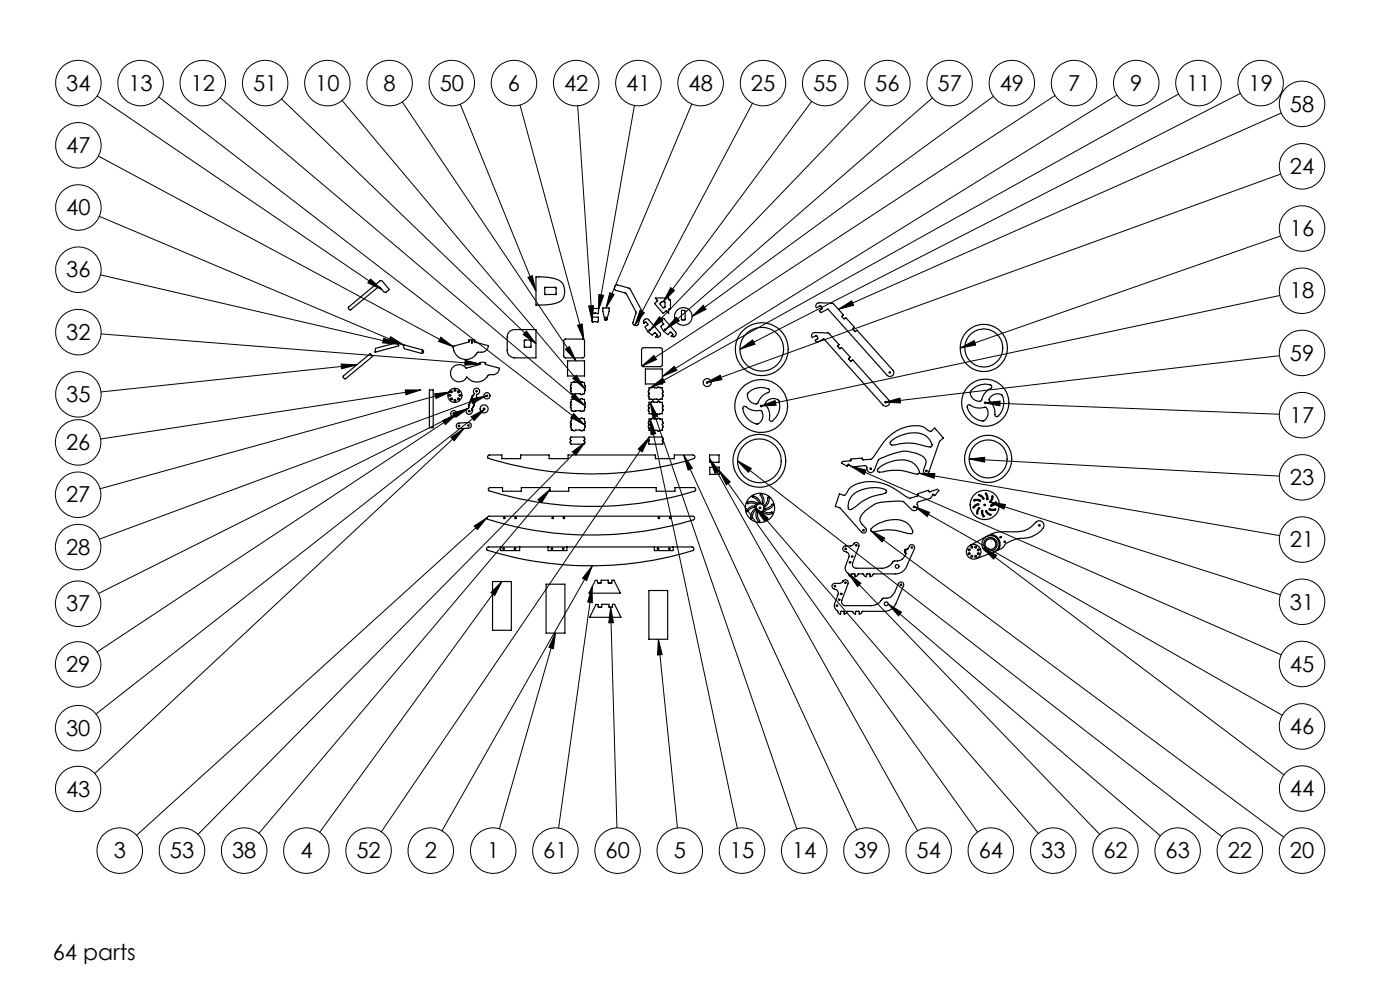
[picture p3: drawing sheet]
<svg xmlns="http://www.w3.org/2000/svg" width="297mm" height="210mm" viewBox="0 0 297 210" stroke-linecap="round" stroke-linejoin="round" font-family="sans-serif">
<defs><g id="words">
<g font-size="4.7">
<text x="14.1" y="19.3">34</text>
<text x="27.3" y="19.3">13</text>
<text x="40.4" y="19.3">12</text>
<text x="53.7" y="19.3">51</text>
<text x="66.9" y="19.3">10</text>
<text x="81.4" y="19.3">8</text>
<text x="93.3" y="19.3">50</text>
<text x="107.8" y="19.3">6</text>
<text x="119.7" y="19.3">42</text>
<text x="132.9" y="19.3">41</text>
<text x="146.1" y="19.3">48</text>
<text x="159.3" y="19.3">25</text>
<text x="172.5" y="19.3">55</text>
<text x="185.7" y="19.3">56</text>
<text x="198.9" y="19.3">57</text>
<text x="212.1" y="19.3">49</text>
<text x="226.6" y="19.3">7</text>
<text x="239.8" y="19.3">9</text>
<text x="251.7" y="19.3">11</text>
<text x="264.9" y="19.3">19</text>
<text x="273.7" y="23.7">58</text>
<text x="14" y="32.5">47</text>
<text x="273.7" y="36.9">24</text>
<text x="14" y="45.7">40</text>
<text x="273.7" y="50.1">16</text>
<text x="14" y="58.9">36</text>
<text x="273.7" y="63.3">18</text>
<text x="14" y="72.1">32</text>
<text x="273.7" y="76.5">59</text>
<text x="14" y="85.3">35</text>
<text x="273.7" y="89.7">17</text>
<text x="14" y="95.5">26</text>
<text x="14" y="106.6">27</text>
<text x="273.7" y="102.9">23</text>
<text x="14" y="117.7">28</text>
<text x="273.7" y="116.1">21</text>
<text x="14" y="129.7">37</text>
<text x="273.7" y="129.3">31</text>
<text x="14" y="142.6">29</text>
<text x="273.7" y="142.5">45</text>
<text x="273.7" y="155.7">46</text>
<text x="14" y="156.1">30</text>
<text x="14" y="169">43</text>
<text x="273.7" y="168.9">44</text>
<text x="24.1" y="182.1">3</text>
<text x="36" y="182.1">53</text>
<text x="49.2" y="182.1">38</text>
<text x="63.7" y="182.1">4</text>
<text x="75.6" y="182.1">52</text>
<text x="90.1" y="182.1">2</text>
<text x="103.4" y="182.1">1</text>
<text x="115.3" y="182.1">61</text>
<text x="128.5" y="182.1">60</text>
<text x="142.9" y="182.1">5</text>
<text x="154.8" y="182.1">15</text>
<text x="168" y="182.1">14</text>
<text x="181.2" y="182.1">39</text>
<text x="194.4" y="182.1">54</text>
<text x="207.6" y="182.1">64</text>
<text x="220.9" y="182.1">33</text>
<text x="234.1" y="182.1">62</text>
<text x="247.3" y="182.1">63</text>
<text x="260.5" y="182.1">22</text>
<text x="273.7" y="182.1">20</text>
<text x="11.2" y="203.7">64 parts</text>
</g>
</g></defs>
<g fill="none" stroke="#000" stroke-width=".21">
<path d="M250 20l-112.1 62.3M263.1 19.8l-106.1 54.3M20.6 20.3l60.4 41.1M20.9 33.1l75.3 40.4M33.7 20.6l90.3 69.6M46.7 20.7l77.3 65.3M59.7 21l54 51.9M72.6 21.3l51.4 61.2M85.3 21.6l36.9 54.9M97.6 22.1l16.1 39.6M110.3 22.3l13.6 49.7M122.6 22.4l3 45.8"/>
<path d="M134.6 22.4l-7.6 43.4M146.8 22.1l-18.2 43.2M159.6 21.9l-24.9 47.1M172.2 21.5l-31.5 42.5M184.9 21.1l-46.9 48.8M197.8 20.8l-56.5 49M210.7 20.5l-63.9 46.6M223.8 20.3l-87.6 57.3M237 20.2l-96.5 59.7M271.7 36.9l-121.8 44.3M271.8 24l-93.9 41.6M21.1 45.9l64.6 27.3"/>
<path d="M21.3 58.3l63.2 14.7M78.6 59.2l2.4 2.2-3-1.4zM112 58.8l.9-.3 .8 3.2zM271.7 50.1l-68 23.7M21.4 70.8l80.5 6.4M72.4 77.2l3.3 .2-3.2 .8zM75.7 77.4l-54.3 5.7M81.4 71.7l3.1 1.3-3.3-.3zM82.9 71.4l2.8 1.8-3.3-.8zM93.5 71.5l2.7 2-3.2-1.1zM98.7 76.4l3.2 .8-3.3 .3zM111.7 70.2l2 2.7-2.7-1.9z"/>
<path d="M119.9 74.1l.9-.6 1.4 3zM122.5 69l1-.3 .4 3.3zM124.9 64.9l1-.1-.3 3.4zM127 62.5l1.1 .1-1.1 3.2zM129.4 62.1l.9 .4-1.7 2.8zM135.8 65.8l.9 .5-2 2.7zM136.2 77.6l2.5-2.2 .6 .9zM139.9 67.2l.7 .7-2.6 2zM140.5 79.9l2.6-2.2 .5 .9zM142.3 61l.8 .6-2.4 2.4zM143.4 67.3l.7 .7-2.8 1.8zM149.2 64.8l.6 .8-3 1.5z"/>
<path d="M157 74.1l2.7-2 .5 .9zM177.9 65.6l2.8-1.8 .4 1zM203.7 73.8l3-1.6 .3 1zM271.4 75.5l-83.7 9.8M271.5 62.7l-110.2 23.4M86 82.7h3.3l-3.2 1zM89.3 82.7l-68 10.4M92.2 83.5l3.3-.4-3 1.4zM93.9 89.2l3-1.4-2.4 2.3zM95.5 83.1l-74.3 20.6M95.7 92.8l2.7-1.9-2.1 2.6zM96.3 87.6l3.1-1-2.7 1.9z"/>
<path d="M96.9 87.8l-76.3 50.5M98.4 90.9l-78.3 73.2M99.4 86.6l-78.5 39.3M99.9 84.7l3.2-.7-2.9 1.6zM99.9 88.4l3-1.6-2.3 2.4zM102.9 86.8l-82.5 64.7M103.1 84l-82 30.4M121.4 95.8l2.7-2-1.9 2.7zM121.5 80.2l.8-.6 1.7 2.9zM121.7 87.7l2.3 2.5-2.9-1.7zM121.8 83.5l2.2 2.5-2.8-1.7zM124.1 93.8l-82.1 83.2"/>
<path d="M137.7 92.8l-1.5 3-.8-.5zM137.7 92.8l-56.8 83.7M137.9 82.3l2.7-2.1 .5 .9zM137.9 85.3l1.6 3-1 .3zM137.9 88.9l1.2 3.1-1 .2zM137.9 85.3l31.2 90.6M137.9 88.9l18.5 86.8M145 96.5l1.9 2.8-.9 .4zM145 96.5l36.8 79.6M149.9 81.2l2.9-1.6 .3 .9zM150.5 97.3l44.2 78.9M150.5 97.3l2.1 2.6-.9 .5z"/>
<path d="M152.6 99.9l2.3 2.3-.8 .6zM152.6 99.9l54.8 76.6M156.5 97.7l2.9 1.7-.6 .8zM156.5 97.7l102.7 79.8M161.3 86.1l3.1-1.1 .2 1zM180.5 98.9l91.3 40M180.5 98.9l3.2 .8-.4 1zM187.7 85.3l3.2-.9 .1 1.1zM205.6 97.4l3.3-.4v1zM205.6 97.4l65.8 3.6M208.8 85.4l62.6 2.5M208.8 85.4l3.4-.3-.1 1z"/>
<path d="M100.6 111.6l2.8-1.9-2.1 2.6zM103.4 109.7l-74.4 67.5M114.1 106l2.6-2.2-1.8 2.8zM116.7 103.8l-61.8 73M160.4 107.7l2.5 2.2-.7 .7zM160.4 107.7l59.9 69.1M184.7 112.6l87.6 65M184.7 112.6l3 1.6-.6 .8zM194.1 107.5l77.9 44.2M194.1 107.5l3.1 1.2-.5 .9zM195 100.4l76.5 13.2M195 100.4l3.3 .1-.1 1z"/>
<path d="M208.5 116.2l63.9 48.2M208.5 116.2l2.9 1.6-.6 .8zM210 106.5l61.6 19.7M210 106.5l3.3 .5-.3 1zM106.5 123.4l-1.5 2.9-.9-.6zM106.5 123.4l-38.7 53.1M117.8 134.3l-.4 3.3-.9-.3zM117.8 134.3l-11.9 41.5M125.6 124.5l.1 3.3-1-.1zM125.6 124.5l-7.1 51.2M125.7 120l-31.9 56.2M125.7 120l-1.2 3.1-.9-.4z"/>
<path d="M129.5 128.8l1.4 46.8M129.5 128.8l.6 3.3h-.9zM139.7 135.6l.8 3.2-1 .2zM139.7 135.6l4 40M180 121.7l53.3 55.3M180 121.7l2.6 2-.7 .7zM188.4 128.1l2.8 1.7-.6 .8zM188.4 128.1l57.8 49.2"/>
<circle cx="16.6" cy="17.6" r="4.8"/>
<circle cx="29.8" cy="17.6" r="4.8"/>
<circle cx="43" cy="17.6" r="4.8"/>
<circle cx="56.2" cy="17.6" r="4.8"/>
<circle cx="69.4" cy="17.6" r="4.8"/>
<circle cx="82.7" cy="17.6" r="4.8"/>
<circle cx="95.9" cy="17.6" r="4.8"/>
<circle cx="109.1" cy="17.6" r="4.8"/>
<circle cx="122.2" cy="17.6" r="4.8"/>
<circle cx="135.4" cy="17.6" r="4.8"/>
<circle cx="148.6" cy="17.6" r="4.8"/>
<circle cx="161.9" cy="17.6" r="4.8"/>
<circle cx="175.1" cy="17.6" r="4.8"/>
<circle cx="188.3" cy="17.6" r="4.8"/>
<circle cx="201.4" cy="17.6" r="4.8"/>
<circle cx="214.6" cy="17.6" r="4.8"/>
<circle cx="227.9" cy="17.6" r="4.8"/>
<circle cx="241.1" cy="17.6" r="4.8"/>
<circle cx="254.3" cy="17.6" r="4.8"/>
<circle cx="267.5" cy="17.6" r="4.8"/>
<circle cx="16.6" cy="30.8" r="4.8"/>
<circle cx="276.2" cy="35.3" r="4.8"/>
<circle cx="276.2" cy="22" r="4.8"/>
<circle cx="16.6" cy="44" r="4.8"/>
<circle cx="16.6" cy="57.2" r="4.8"/>
<circle cx="276.2" cy="48.5" r="4.8"/>
<circle cx="16.6" cy="70.5" r="4.8"/>
<circle cx="276.2" cy="61.7" r="4.8"/>
<circle cx="276.2" cy="74.9" r="4.8"/>
<circle cx="16.6" cy="93.8" r="4.8"/>
<circle cx="16.6" cy="83.6" r="4.8"/>
<circle cx="276.2" cy="88.1" r="4.8"/>
<circle cx="16.6" cy="116.1" r="4.8"/>
<circle cx="16.6" cy="104.9" r="4.8"/>
<circle cx="276.2" cy="114.4" r="4.8"/>
<circle cx="276.2" cy="101.3" r="4.8"/>
<circle cx="16.6" cy="128.1" r="4.8"/>
<circle cx="276.2" cy="127.7" r="4.8"/>
<circle cx="16.6" cy="140.9" r="4.8"/>
<circle cx="16.6" cy="154.4" r="4.8"/>
<circle cx="276.2" cy="154.1" r="4.8"/>
<circle cx="276.2" cy="140.9" r="4.8"/>
<circle cx="16.6" cy="167.3" r="4.8"/>
<circle cx="276.2" cy="167.3" r="4.8"/>
<circle cx="25.4" cy="180.4" r="4.8"/>
<circle cx="38.6" cy="180.4" r="4.8"/>
<circle cx="51.8" cy="180.4" r="4.8"/>
<circle cx="65" cy="180.4" r="4.8"/>
<circle cx="78.2" cy="180.4" r="4.8"/>
<circle cx="91.4" cy="180.4" r="4.8"/>
<circle cx="104.6" cy="180.4" r="4.8"/>
<circle cx="117.8" cy="180.4" r="4.8"/>
<circle cx="131" cy="180.4" r="4.8"/>
<circle cx="144.2" cy="180.4" r="4.8"/>
<circle cx="157.4" cy="180.4" r="4.8"/>
<circle cx="170.6" cy="180.4" r="4.8"/>
<circle cx="183.8" cy="180.4" r="4.8"/>
<circle cx="197" cy="180.4" r="4.8"/>
<circle cx="210.2" cy="180.4" r="4.8"/>
<circle cx="223.4" cy="180.4" r="4.8"/>
<circle cx="236.6" cy="180.4" r="4.8"/>
<circle cx="249.8" cy="180.4" r="4.8"/>
<circle cx="263" cy="180.4" r="4.8"/>
<circle cx="276.2" cy="180.4" r="4.8"/>
</g>
<path d="M78.6 59.2l2.4 2.2-3-1.4zM121.7 87.7l2.3 2.5-2.9-1.7zM121.8 83.5l2.2 2.5-2.8-1.7zM111.7 70.2l2 2.7-2.7-1.9zM121.5 80.2l.8-.6 1.7 2.9zM112 58.8l.9-.3 .8 3.2zM119.9 74.1l.9-.6 1.4 3zM122.5 69l1-.3 .4 3.3zM124.9 64.9l1-.1-.3 3.4zM127 62.5l1.1 .1-1.1 3.2zM129.4 62.1l.9 .4-1.7 2.8zM135.8 65.8l.9 .5-2 2.7zM142.3 61l.8 .6-2.4 2.4zM139.9 67.2l.7 .7-2.6 2zM143.4 67.3l.7 .7-2.8 1.8zM149.2 64.8l.6 .8-3 1.5zM136.2 77.6l2.5-2.2 .6 .9zM140.5 79.9l2.6-2.2 .5 .9zM137.9 82.3l2.7-2.1 .5 .9zM157 74.1l2.7-2 .5 .9zM177.9 65.6l2.8-1.8 .4 1zM149.9 81.2l2.9-1.6 .3 .9zM203.7 73.8l3-1.6 .3 1zM161.3 86.1l3.1-1.1 .2 1zM187.7 85.3l3.2-.9 .1 1.1zM208.8 85.4l3.4-.3-.1 1zM205.6 97.4l3.3-.4v1zM195 100.4l3.3 .1-.1 1zM210 106.5l3.3 .5-.3 1zM180.5 98.9l3.2 .8-.4 1zM208.5 116.2l2.9 1.6-.6 .8zM194.1 107.5l3.1 1.2-.5 .9zM184.7 112.6l3 1.6-.6 .8zM188.4 128.1l2.8 1.7-.6 .8zM180 121.7l2.6 2-.7 .7zM156.5 97.7l2.9 1.7-.6 .8zM160.4 107.7l2.5 2.2-.7 .7zM152.6 99.9l2.3 2.3-.8 .6zM150.5 97.3l2.1 2.6-.9 .5zM145 96.5l1.9 2.8-.9 .4zM137.9 85.3l1.6 3-1 .3zM137.9 88.9l1.2 3.1-1 .2zM139.7 135.6l.8 3.2-1 .2zM129.5 128.8l.6 3.3h-.9zM125.6 124.5l.1 3.3-1-.1zM117.8 134.3l-.4 3.3-.9-.3zM125.7 120l-1.2 3.1-.9-.4zM137.7 92.8l-1.5 3-.8-.5zM106.5 123.4l-1.5 2.9-.9-.6zM114.1 106l2.6-2.2-1.8 2.8zM121.4 95.8l2.7-2-1.9 2.7zM100.6 111.6l2.8-1.9-2.1 2.6zM86 82.7h3.3l-3.2 1zM95.7 92.8l2.7-1.9-2.1 2.6zM99.9 88.4l3-1.6-2.3 2.4zM93.9 89.2l3-1.4-2.4 2.3zM96.3 87.6l3.1-1-2.7 1.9zM99.9 84.7l3.2-.7-2.9 1.6zM92.2 83.5l3.3-.4-3 1.4zM72.4 77.2l3.3 .2-3.2 .8zM98.7 76.4l3.2 .8-3.3 .3zM81.4 71.7l3.1 1.3-3.3-.3zM82.9 71.4l2.8 1.8-3.3-.8zM93.5 71.5l2.7 2-3.2-1.1z" fill="#000"/>
<g fill="none" stroke="#000" stroke-width=".25">
<path d="M113.7 58.7l2.2 .1a4.9 4.9 0 0 1 3.5 1.4l.2 .4a2.63 2.63 0 0 1-1.9 3.8l-1.7 .3h-2.3zM72.8 79.8l5.8-4.8 .5 .6-5.8 4.8-.2-.1zM73.9 65.2l6.8-5.7 .4 .2 1.5 1.7-.6 .5-.4 .1-1-1.1h-.3l-5.9 4.8h-.3zM79.7 73.9l4.7-1.3 .2 .8-5 1.3zM85.5 73.2l4.1 1a.38 .38 0 0 1 .3 .5 .38 .38 0 0 1-.5 .3l-3.6-1zM96 78a1.87 1.87 0 0 1 2.9 .1l2.9-.8 .1-.2-.2-.2 .6-.1 .7 .1-.1 .3 .1 .1 2.9 .8v.5l-.6 .6-.5 .3h-.9l-.4 .1a2.68 2.68 0 0 1-4.5 .4 1.83 1.83 0 0 1-2.6 .7 1.83 1.83 0 0 1-.4-2.7zM96.3 73.4l3.1-.8 .2-.2-.2-.3h.6h.7l-.1 .4 3 .8-.2 .7-.5 .5-.6 .2h-.9l-.3 .2a2.67 2.67 0 0 1-2.6 1.3 2.67 2.67 0 0 1-2.2-1.9l-.2-.5zM107.9 70.5l.4-.3 .7-.3h4.7v6h-4.5a1.63 1.63 0 0 1-1.6-1.6v-2.9zM111.2 72.2h1.5l-.1 1.5h-1.4zM115.5 61l2.4-.1 .1 1.5-2.4 .1zM119.7 72h4.1l.2 .2-.1 3.5-.2 .2-4-.1zM120.4 76.5h3.6v3.3h-3.6z"/>
<path d="M125.6 67.3h1.3l-.1 1.1-.5-.2-.6 .2zM125.6 65.4h1.4l-.1 1.2-.6-.2-.6 .1zM127.9 65.3h1.3v.7l-.4 1.8-.1 .1-.5-.1zM130.5 60.6l.5-.2 2.7 .9 2.5 4.8-.9 2.9-.4 .1-.6-.4 .6-2.5-2-3.9-2.4-.8-.1-.4zM136.2 73.9l.3-.1h3.8l.2 .3-.1 3.5-.2 .2-3.9-.1-.2-.2zM136.5 68l.6-.4 .4 .1 2.6 2.9v.6l-.4 .4-.6-.1 .4-.4-.5-.6-.6 .6-1-.7-.6-1.1 .6-.3 .1-.2-.5-.5-.4 .3zM136.9 78.3h3.6v3.1h-3.6zM139 63.2h2.9l-.1 .3 .4 .1v2h-.4l.1 .9-.6-.6-.6 .6-1.8-2.1 .6-.6zM139.8 67.9l.6-.4 .5 .1 2.5 2.9v.6l-.4 .4-.6-.2 .4-.3-.5-.6h-.1l-.5 .6-.9-.8-.6-1 .6-.4v-.2l-.5-.5-.4 .4zM140.1 64.3l.3-.3h.6l.1 1.1-.4 .2-.7-.8zM144.5 65.9h.9l-.1 2-.8-.1zM172.3 70.8a2.14 2.14 0 0 1 1.9-.2l1.7 .1 2.1 2.4-.3 .4 .5 .5 .3-.3 1.9 2.1-.4 .3 .4 .5 .2 .1 .3-.4 7.6 8.5a.81 .81 0 0 1 0 1.2 .81 .81 0 0 1-1.2-.1l-12.4-13.9-.2-.1-1.5 .7-.3-.4 .6-.3v-.2l-.3-.6-.9 .5-.1-.3z"/>
<path d="M173.2 64.4h.2a2.24 2.24 0 0 1 1.7-.1l1.7 .1 2.1 2.4-.3 .4 .4 .4 .1 .1 .3-.3 1.9 2.1-.4 .2 .4 .6h.2l.3-.3 7.6 8.5a.81 .81 0 0 1 0 1.2 .81 .81 0 0 1-1.2-.1l-12.4-14h-.2l-1.4 .7-.4-.4 .6-.3v-.2l-.3-.6-.9 .5-.1-.5zM91.1 82.7h.8v8h-.8zM97 89.9l.3-.2 2-.1a.6 .6 0 0 1 .7 .6 .6 .6 0 0 1-.6 .6l-2 .1a.6 .6 0 0 1-.6-.4 .6 .6 0 0 1 .2-.6zM100 84.4l.1 .2-.2 .2-.1 .5-.1 .1v.2l-.2 .1 .1 .3-.2 .1a.42 .42 0 0 1 0 .5 .42 .42 0 0 1-.3 .2 .66 .66 0 0 0 .3 1.1 .66 .66 0 0 0 .8-.9M100 84.4h.1M100.2 84.1v.1l-.2 .2M100.2 84.1h.1M100.2 84.1v-.1a.58 .58 0 0 0 .2-1 .68 .68 0 0 1 .8-.6 .68 .68 0 0 1 .6 .7 .68 .68 0 0 1-.7 .6v.7l-.1 .1-.1 .5M100.2 87h.1M100.9 85.1h.1M100.9 85.1l-.3 .4v.3l-.1 .1v.2l-.2 .1 .1 .2-.4 .3 .2 .3M103.5 96.7l.3-.2h2.7v.8h4v-.8h6v.8h4v-.8h18.5v.8h4.1v-.8h3.9l.4 .2v.4a72.7 72.7 0 0 1-43.9 0z"/>
<path d="M121.1 92.7l2.8 .1a.43 .43 0 0 1 0 .7 .37 .37 0 0 1 .2 .3 .37 .37 0 0 1-.2 .4l-2.8-.1a.4 .4 0 0 1 0-.7 .37 .37 0 0 1-.2-.3 .37 .37 0 0 1 .2-.3zM121.2 88.8h.3a.37 .37 0 0 1 .6 0h1a.37 .37 0 0 1 .7 0h.2v.6a.48 .48 0 0 1 0 .7 .37 .37 0 0 1 0 .6v.5h-.2a.39 .39 0 0 1-.4 .2 .39 .39 0 0 1-.4-.2l-.9 .1a.33 .33 0 0 1-.4 .1 .33 .33 0 0 1-.2-.2h-.3v-.5a.37 .37 0 0 1 0-.6v-.1a.39 .39 0 0 1 0-.7zM121.2 85.9a.44 .44 0 0 0 0 .7v.5h.3a.41 .41 0 0 0 .6 0h1a.41 .41 0 0 0 .7 0h.2v-.5a.44 .44 0 0 0 0-.7M121.2 85.9a.37 .37 0 0 1 0-.7v-.5h.3a.37 .37 0 0 1 .3-.2 .37 .37 0 0 1 .3 .2h1a.36 .36 0 0 1 .7 0h.2v.6a.37 .37 0 0 1 0 .6M121.2 81.1h.3a.37 .37 0 0 1 .6 0h1a.37 .37 0 0 1 .7 0h.2v.6a.48 .48 0 0 1 0 .7 .37 .37 0 0 1 0 .6v.5h-.2a.39 .39 0 0 1-.4 .2 .39 .39 0 0 1-.4-.2l-.9 .1a.33 .33 0 0 1-.4 .1 .33 .33 0 0 1-.2-.2h-.3v-.5a.37 .37 0 0 1 0-.6v-.1a.39 .39 0 0 1 0-.7zM121.2 85.9h.1M124 85.9h.1M137.7 92.7h2.8a.41 .41 0 0 1 0 .7v.1a.44 .44 0 0 1 0 .7h-2.8a.39 .39 0 0 1 0-.7v-.1a.41 .41 0 0 1 0-.7zM137.7 88.9h.5a.36 .36 0 0 1 .3-.2 .36 .36 0 0 1 .4 .2h.5a.36 .36 0 0 1 .3-.2 .36 .36 0 0 1 .4 .2h.4v.5a.41 .41 0 0 1 0 .6v.2a.41 .41 0 0 1 0 .6v.5h-.5a.37 .37 0 0 1-.7 0h-.5a.37 .37 0 0 1-.7 0h-.4v-.5a.39 .39 0 0 1 0-.7v-.1a.37 .37 0 0 1 0-.6zM137.7 85.3h.4a.44 .44 0 0 1 .8 0h.4a.44 .44 0 0 1 .8 0h.4v.5a.44 .44 0 0 1 0 .7v.1a.44 .44 0 0 1 0 .7v.5h-.4a.44 .44 0 0 1-.8 0h-.4a.44 .44 0 0 1-.8 0h-.4v-.5a.44 .44 0 0 1 0-.7v-.1a.43 .43 0 0 1 0-.7zM137.7 82.3h.4a.44 .44 0 0 1 .8 0h.4a.44 .44 0 0 1 .8 0h.4v.4a.44 .44 0 0 1 0 .7v.1a.41 .41 0 0 1 0 .7v.5h-.4a.4 .4 0 0 1-.8 0h-.4a.4 .4 0 0 1-.8 0h-.4v-.5a.37 .37 0 0 1 0-.7v-.1a.44 .44 0 0 1 0-.7zM150.5 96.5h2v1.6h-2z"/>
<path d="M150.6 99.1h2v1.5h-2zM157.7 86.3l.2-.1a5.4 5.4 0 0 0 2.8 .9h.6a1.43 1.43 0 0 1 .2 2.1 1.14 1.14 0 0 1-1.9 .4 3.4 3.4 0 0 1-1.9-3.3zM158.6 83.4a3.7 3.7 0 0 1 4.6-.7v.4a4.6 4.6 0 0 0-2.3 2.1l-.1 .3a1.42 1.42 0 0 1-2-.9l-.3-.8zM162.7 85a1.79 1.79 0 0 1 2.6 .1 3.7 3.7 0 0 1-1.7 4.3l-.2-.1a.61 .61 0 0 1-.1-.9 4 4 0 0 0-1-2.8zM178.7 97.9l1.8-.1v-.4l2.4-.2 .1 .4 1.7-.2 .6-.5a14.6 14.6 0 0 1 5.4-5.8 6.2 6.2 0 0 1 5.5-.3l1.2 .7 .9-.7 1.8 2.1-.8 .7-2.2 6.5a.6 .6 0 0 1-.8 .4 .6 .6 0 0 1-.4-.8l.5-1.2a1.65 1.65 0 0 0-1.4-2.1 6.6 6.6 0 0 0-5.8-.1l-2.8 1.2-.9 2.3a.83 .83 0 0 1-1.1 .4 .83 .83 0 0 1-.5-1l-.3-.4-2.7 .3-.8-.4v-.2h-.2l-.2 .4-1.2-.7zM186.5 99.2a7.1 7.1 0 0 1 7-1.1 3 3 0 0 1 1.5 2.2l-.1 .2a4.1 4.1 0 0 1-2.5-.4 11.7 11.7 0 0 0-5.5 0h-.5l-.3-.2zM189.2 93.4a6.8 6.8 0 0 1 7.3-.9 2.31 2.31 0 0 1 1.2 2.1 1.21 1.21 0 0 1-1.5 0 10.8 10.8 0 0 0-6.7-.2h-.4l-.3-.2v-.3zM205.2 86h.1a.59 .59 0 0 1 .9 .2 4 4 0 0 0 2.9 .2 1.78 1.78 0 0 1-.6 2.9 3.8 3.8 0 0 1-3.3-3.2zM206.1 82.8a3.7 3.7 0 0 1 4.3-1v.4a4.5 4.5 0 0 0-2.3 2.8 1.78 1.78 0 0 1-2.2-2zM210.1 84.2a1.8 1.8 0 0 1 2.6-.2 3.7 3.7 0 0 1-1.3 4.4h-.1a.59 .59 0 0 1-.2-.9 4.2 4.2 0 0 0-1.3-2.7zM103.3 116.1l43.6-.1 .3 .3-.1 .4a72.5 72.5 0 0 1-43.9-.2zM103.4 109.7l.3-.2h43.3l.4 .3-.1 .3a72.7 72.7 0 0 1-43.9 0z"/>
<path d="M103.6 103.6l.3-.2h2.7v.8h4v-.8h6.1v.8h3.9v-.8h18.6v.8h4v-.8h4.1l.3 .3-.1 .4a72.9 72.9 0 0 1-43.9-.1zM106.2 116v.8h4v-.8M116.3 116v.8h4v-.8M138.8 116v.8h4v-.8M158.5 106.6a1.76 1.76 0 0 1 2.2 .3 .29 .29 0 0 1-.3 .1 .29 .29 0 0 1-.3-.2l-.5-.1-1 .1zM158.9 107.7l1.2-.4 .2 .1-.1 .2a2.37 2.37 0 0 0-1.7 1l-.1-.1a.43 .43 0 0 1 .4-.6zM159.6 105.3a1.68 1.68 0 0 1 1.7 1.4h-.2a3 3 0 0 0-1.5-1.3zM159.8 108.3l.4-.3 .1 .1a2.99 2.99 0 0 0-.8 1.9 .42 .42 0 0 1-.2-.7zM160.5 108.6h.2a2.44 2.44 0 0 0 .5 2l-.1 .1a1.77 1.77 0 0 1-.6-2.1zM161.2 108.8l.1-.1a2.57 2.57 0 0 0 1.5 1.3v.2a1.81 1.81 0 0 1-1.6-1.4zM161.3 104.9l.1-.1a1.62 1.62 0 0 1 .5 2.1h-.2a3.1 3.1 0 0 0-.4-2zM161.8 108.5h.1a2.74 2.74 0 0 0 2 .1l.1 .1a.47 .47 0 0 1-.7 .4l-.7-.1a.58 .58 0 0 1-.8-.5z"/>
<path d="M162.2 107.9a2.42 2.42 0 0 0 1.8-1 .43 .43 0 0 1-.3 .7l-.6 .4a.66 .66 0 0 1-.9 .1zM162.9 105.4h.1a.45 .45 0 0 1 .2 .7l-.4 .9a.43 .43 0 0 1-.6 .4l-.1-.1a3.2 3.2 0 0 0 .8-1.9zM178.1 104.8l1 .3a2.33 2.33 0 0 0 1.1-1.4 8 8 0 0 1 9.2-.2l3.5 2.2 1.8-.5 .1-.1-.1-.4 2.3-.7 .2 .4 1.7-.6 .3 .3-.9 1.1-.4-.4-.6 .9-2.5 .8a.52 .52 0 0 0-.1 .7 .79 .79 0 0 1-.3 1 .79 .79 0 0 1-1-.1l-1.7-1.7a16.3 16.3 0 0 0-6.1 .6 5.7 5.7 0 0 0-3.2 3.2l.3 .7 1 1.2a.6 .6 0 0 1-.1 .8 .6 .6 0 0 1-.8 0l-4.6-5.2-1-.3zM179 116l.3-.2h1.2l.4-.2 .3-.3-.1 .2a.6 .6 0 0 1 .8-.4 .6 .6 0 0 1 .3 .8l-1.3 3.6-.1 .4 .3 .5 .4 .1h5.6a3.2 3.2 0 0 0 2.5-1.5h.8a2.03 2.03 0 0 0 1.7-1.6l-.2-.3 .1-.5 .7-.2 .2-.5a.6 .6 0 0 1 .8-.3 .6 .6 0 0 1 .3 .8l-1.8 4.1-1.3 1.1-.8 .1h-4.8l-.3 .5-.3 .1-.1-.6h-.8v.6l-.4-.1-.3-.5h-1l-.3 .5-.3 .1-.1-.6h-.8v.6h-.2l-.3-.2-.1-.4a1.47 1.47 0 0 1-.6-1.6l.7-2.4-.2-.4-1-.5-.1-.5zM180.9 105a7 7 0 0 1 7.1-1l.1 .2a.77 .77 0 0 1-.8 .6 11.4 11.4 0 0 0-6.2 2.9l-.7 .4-.3-.1a3 3 0 0 1 .8-3zM184.8 112.1a7 7 0 0 1 7.3-1.4 2.24 2.24 0 0 1 1.4 2.4v.1a4.1 4.1 0 0 1-2.5-.5 14.7 14.7 0 0 0-6 .1l-.3-.2zM192.1 117.4h.1M206.6 106l.8-.1a.41 .41 0 0 1 .6 .4l-.7-.2-.7 .1zM206.8 107.1h.2a.42 .42 0 0 1 .7-.1l-1.2 .8-.1-.2zM207.5 107.8l.2-.1 .2 .1-.6 1.3-.1-.5zM207.6 104.9a1.1 1.1 0 0 1 1.1 1l-1.1-.8zM208.2 108.3h.3v.6l.3 .6-.1 .1-.4-.5z"/>
<path d="M209.1 113.9l-3.3 1.8M209.1 108.3l1.2 .9a.99 .99 0 0 1-1.2-.9zM209.1 104.6a1.2 1.2 0 0 1 .3 1.4l-.4-1.3zM209.8 107.9l1.4 .1a.33 .33 0 0 1-.5 .3l-.7-.1zM210.1 113.4a9.8 9.8 0 0 1 5-.6 5.7 5.7 0 0 0 4.9-2.2 .98 .98 0 0 1 1.2 .2 .98 .98 0 0 1 .1 1.2 5.9 5.9 0 0 1-5.2 2.2l-1.1 .3a3.2 3.2 0 0 0-2.2 1.6l-1 .6M210.1 113.4a2.06 2.06 0 0 1 1.9 1.1 2.06 2.06 0 0 1-.2 2.2M210.1 113.4l-.7 .4M210.2 107.1l.6-.2 .5-.4a1.06 1.06 0 0 1-1.2 .8zM210.4 105.3l.1-.1a.93 .93 0 0 1-.5 1.3l.3-.6zM210.7 117.1l-3.5 1.4M211.8 116.7l-.7 .2M104.5 123.4h4v10.3h-4z"/>
<path d="M115.9 123.9h3.9v10.4h-3.9zM126.3 123.1h.5v.6h.7v-.6h1.5v.6h.7l.1-.6h.4l1.4 2.7h-6.6zM126.4 128.2h.5l.1 .7h.6v-.7h1.6v.6l.7 .1v-.7h.5l1.3 2.7h-6.6zM137.7 125.3h3.9v10.3h-3.9zM176.7 123.9l.3-.2h1.2l.5-.2 .1-.3v.2a.6 .6 0 0 1 .8-.3 .6 .6 0 0 1 .3 .7l-1.4 3.7 .1 .5 .2 .3 .4 .2h5.6a2.86 2.86 0 0 0 2.4-1.5l1-.1 .9-.4 .7-.8 .8-1.9a.59 .59 0 0 1 .8-.3 .59 .59 0 0 1 .3 .8l-1.7 3.8-.7 1-.7 .4-.8 .2h-4.8l-.6 .6-.2-.7-.7 .1v.6l-.4-.2-.3-.4h-1l-.3 .4-.3 .2-.1-.6h-.8v.6l-.3-.1-.3-.5a1.59 1.59 0 0 1-.6-1.7l.7-2.3-.3-.6-.9-.4-.1-.5z"/>
<circle cx="89.6" cy="74.6" r=".08"/>
<circle cx="100.1" cy="72.3" r=".1"/>
<circle cx="100.1" cy="72.7" r=".08"/>
<circle cx="128.5" cy="67.7" r=".08"/>
<circle cx="128.5" cy="67.3" r=".08"/>
<circle cx="137.8" cy="70" r=".15"/>
<circle cx="141.1" cy="69.9" r=".16"/>
<circle cx="145" cy="67.1" r="1.88"/>
<circle cx="161.6" cy="74.1" r="4.6"/>
<circle cx="161.6" cy="74.1" r="5.6"/>
<circle cx="188.8" cy="79" r=".15"/>
<circle cx="208.7" cy="73.8" r="4"/>
<circle cx="208.7" cy="73.8" r="5"/>
<circle cx="95.4" cy="83.9" r=".2"/>
<circle cx="95.7" cy="83.1" r=".19"/>
<circle cx="95.7" cy="84.6" r=".18"/>
<circle cx="96.3" cy="87.7" r=".66"/>
<circle cx="96.3" cy="87.8" r=".16"/>
<circle cx="96.5" cy="82.8" r=".2"/>
<circle cx="96.5" cy="84.9" r=".2"/>
<circle cx="96.5" cy="83.9" r="1.5"/>
<circle cx="97.2" cy="83.1" r=".2"/>
<circle cx="97.2" cy="84.6" r=".19"/>
<circle cx="97.4" cy="90.3" r=".16"/>
<circle cx="97.6" cy="83.9" r=".2"/>
<circle cx="99.4" cy="90.2" r=".16"/>
<circle cx="99.5" cy="87.2" r=".16"/>
<circle cx="101.1" cy="83" r=".16"/>
<circle cx="102.7" cy="86.7" r=".16"/>
<circle cx="102.7" cy="86.7" r=".86"/>
<circle cx="103.3" cy="84" r=".15"/>
<circle cx="103.3" cy="83.9" r=".67"/>
<circle cx="150" cy="81.2" r=".16"/>
<circle cx="150" cy="81.1" r=".84"/>
<circle cx="161.1" cy="97.7" r="5.6"/>
<circle cx="161.1" cy="97.8" r="4.6"/>
<circle cx="161.5" cy="86.1" r=".16"/>
<circle cx="161.5" cy="86.1" r="5.6"/>
<circle cx="184.7" cy="99.4" r=".16"/>
<circle cx="187.9" cy="85.3" r=".16"/>
<circle cx="196.5" cy="99.9" r=".16"/>
<circle cx="209" cy="85.4" r=".15"/>
<circle cx="209" cy="85.4" r="5"/>
<circle cx="209.6" cy="97.4" r="4"/>
<circle cx="209.6" cy="97.4" r="5"/>
<circle cx="106.8" cy="116.4" r=".16"/>
<circle cx="107" cy="109.9" r=".16"/>
<circle cx="109.2" cy="116.4" r=".16"/>
<circle cx="109.4" cy="109.9" r=".16"/>
<circle cx="117.1" cy="116.4" r=".16"/>
<circle cx="117.2" cy="109.9" r=".15"/>
<circle cx="119.5" cy="116.4" r=".16"/>
<circle cx="119.6" cy="109.9" r=".15"/>
<circle cx="139.6" cy="116.4" r=".16"/>
<circle cx="139.8" cy="109.9" r=".15"/>
<circle cx="142" cy="116.4" r=".16"/>
<circle cx="142.2" cy="109.9" r=".16"/>
<circle cx="161.2" cy="107.7" r=".85"/>
<circle cx="161.2" cy="107.7" r="3.1"/>
<circle cx="161.2" cy="107.7" r=".16"/>
<circle cx="179.4" cy="116.4" r=".16"/>
<circle cx="180.3" cy="119.3" r=".15"/>
<circle cx="180.8" cy="118.1" r=".16"/>
<circle cx="181.6" cy="115.7" r=".15"/>
<circle cx="183.2" cy="112.5" r=".16"/>
<circle cx="192.1" cy="116.9" r=".08"/>
<circle cx="193.4" cy="116.1" r=".16"/>
<circle cx="193.9" cy="107.5" r=".16"/>
<circle cx="205.6" cy="117.4" r=".2"/>
<circle cx="205.6" cy="116.6" r=".2"/>
<circle cx="206.2" cy="116.1" r=".2"/>
<circle cx="206.2" cy="118" r=".19"/>
<circle cx="206.6" cy="117" r="1.56"/>
<circle cx="207" cy="116.1" r=".2"/>
<circle cx="207" cy="118" r=".19"/>
<circle cx="207.5" cy="116.6" r=".2"/>
<circle cx="207.5" cy="117.4" r=".2"/>
<circle cx="208.9" cy="107.1" r=".16"/>
<circle cx="208.9" cy="107.1" r="3.1"/>
<circle cx="210.1" cy="115.4" r="1.41"/>
<circle cx="210.1" cy="115.4" r="1.14"/>
<circle cx="210.1" cy="115.4" r="1.81"/>
<circle cx="212.3" cy="114" r=".16"/>
<circle cx="213.1" cy="114.9" r=".16"/>
<circle cx="220.5" cy="111.5" r=".16"/>
<circle cx="177.1" cy="124.3" r=".16"/>
<circle cx="177.5" cy="128.5" r=".15"/>
<circle cx="178" cy="127.2" r=".16"/>
<circle cx="178.5" cy="126" r=".15"/>
<circle cx="179.3" cy="123.6" r=".16"/>
<circle cx="188" cy="128.1" r=".39"/>
<circle cx="190.3" cy="120.1" r=".4"/>
<circle cx="191.1" cy="124.1" r=".15"/>
</g>
<use href="#words"/>
</svg>
